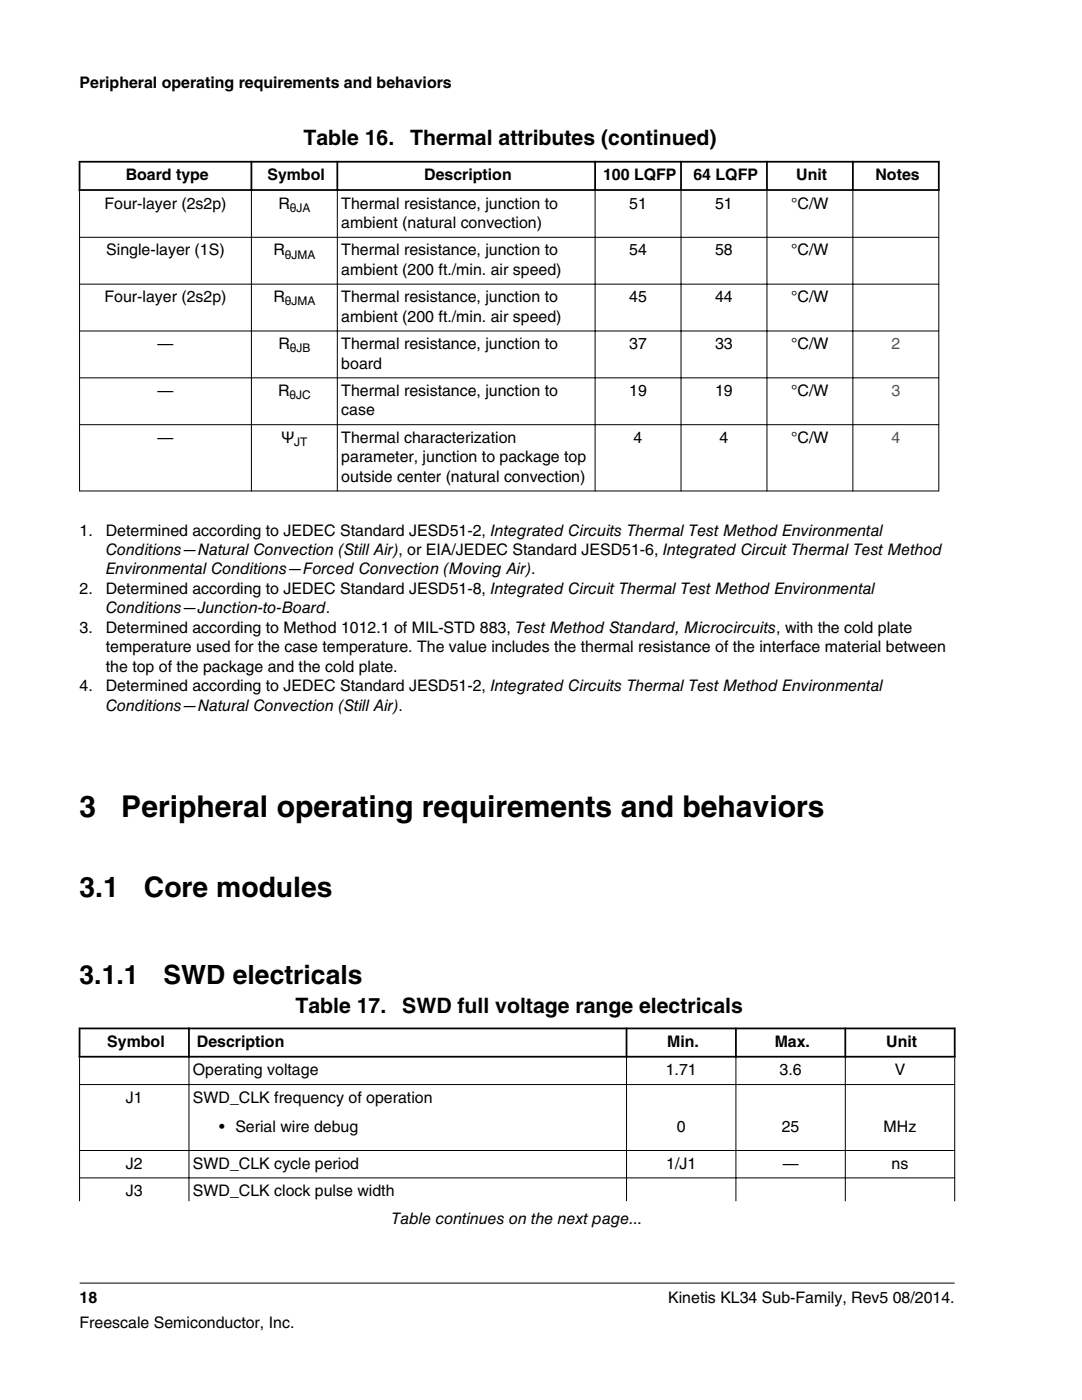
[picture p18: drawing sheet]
<svg xmlns="http://www.w3.org/2000/svg" width="216mm" height="279mm" viewBox="0 0 216 279" stroke-linecap="round" stroke-linejoin="round" font-family="sans-serif">
<defs><g id="words">
<g font-size="6">
<text x="15.9" y="163">3</text>
<text x="24.2" y="163">Peripheral operating requirements and behaviors</text>
</g>
<g font-size="5.6">
<text x="15.9" y="179.1">3.1</text>
<text x="28.7" y="179.1">Core modules</text>
</g>
<g font-size="5.3">
<text x="15.9" y="196.5">3.1.1</text>
<text x="32.6" y="196.5">SWD electricals</text>
</g>
<g font-size="4.2">
<text x="60.5" y="29">Table 16.</text>
<text x="81.8" y="29">Thermal attributes (continued)</text>
<text x="59" y="202.2">Table 17.</text>
<text x="80.3" y="202.2">SWD full voltage range electricals</text>
</g>
<g font-size="3.2">
<text x="15.9" y="17.5">Peripheral operating requirements and behaviors</text>
<text x="25.1" y="36">Board type</text>
<text x="53.4" y="36">Symbol</text>
<text x="84.6" y="36">Description</text>
<text x="120.3" y="36">100 LQFP</text>
<text x="138.4" y="36">64 LQFP</text>
<text x="158.9" y="36">Unit</text>
<text x="174.7" y="36">Notes</text>
<text x="20.8" y="41.6">Four-layer (2s2p)</text>
<text x="55.5" y="41.6">R</text>
<text x="68.1" y="41.6">Thermal resistance, junction to</text>
<text x="125.6" y="41.6">51</text>
<text x="142.7" y="41.6">51</text>
<text x="157.9" y="41.6">°C/W</text>
<text x="68.1" y="45.5">ambient (natural convection)</text>
<text x="21.2" y="51">Single-layer (1S)</text>
<text x="54.5" y="51">R</text>
<text x="68.1" y="51">Thermal resistance, junction to</text>
<text x="125.6" y="51">54</text>
<text x="142.7" y="51">58</text>
<text x="157.9" y="51">°C/W</text>
<text x="68.1" y="54.8">ambient (200 ft./min. air speed)</text>
<text x="20.8" y="60.3">Four-layer (2s2p)</text>
<text x="54.5" y="60.3">R</text>
<text x="68.1" y="60.3">Thermal resistance, junction to</text>
<text x="68.1" y="64.2">ambient (200 ft./min. air speed)</text>
<text x="125.6" y="60.3">45</text>
<text x="142.7" y="60.3">44</text>
<text x="157.9" y="60.3">°C/W</text>
<text x="31.4" y="69.7">—</text>
<text x="55.5" y="69.7">R</text>
<text x="68.1" y="69.7">Thermal resistance, junction to</text>
<text x="125.6" y="69.7">37</text>
<text x="142.7" y="69.7">33</text>
<text x="157.9" y="69.7">°C/W</text>
<text x="68.1" y="73.5">board</text>
<text x="31.4" y="79">—</text>
<text x="55.5" y="79">R</text>
<text x="68.1" y="79">Thermal resistance, junction to</text>
<text x="68.1" y="82.9">case</text>
<text x="125.6" y="79">19</text>
<text x="142.7" y="79">19</text>
<text x="157.9" y="79">°C/W</text>
<text x="31.4" y="88.4">—</text>
<text x="56.1" y="88.4">Ψ</text>
<text x="68.1" y="88.4">Thermal characterization</text>
<text x="126.4" y="88.4">4</text>
<text x="143.6" y="88.4">4</text>
<text x="157.9" y="88.4">°C/W</text>
<text x="68.1" y="92.2">parameter, junction to package top</text>
<text x="68.1" y="96.1">outside center (natural convection)</text>
<text x="15.9" y="106.9">1.</text>
<text x="21.1" y="106.9">Determined according to JEDEC Standard JESD51-2, Integrated Circuits Thermal Test Method Environmental</text>
<text x="21.1" y="110.8">Conditions—Natural Convection (Still Air), or EIA/JEDEC Standard JESD51-6, Integrated Circuit Thermal Test Method</text>
<text x="15.9" y="118.5">2.</text>
<text x="21.1" y="114.6">Environmental Conditions—Forced Convection (Moving Air).</text>
<text x="21.1" y="118.5">Determined according to JEDEC Standard JESD51-8, Integrated Circuit Thermal Test Method Environmental</text>
<text x="21.1" y="122.4">Conditions—Junction-to-Board.</text>
<text x="15.9" y="126.3">3.</text>
<text x="21.1" y="126.3">Determined according to Method 1012.1 of MIL-STD 883, Test Method Standard, Microcircuits, with the cold plate</text>
<text x="21.1" y="130.2">temperature used for the case temperature. The value includes the thermal resistance of the interface material between</text>
<text x="15.9" y="137.9">4.</text>
<text x="21.1" y="134">the top of the package and the cold plate.</text>
<text x="21.1" y="137.9">Determined according to JEDEC Standard JESD51-2, Integrated Circuits Thermal Test Method Environmental</text>
<text x="21.1" y="141.8">Conditions—Natural Convection (Still Air).</text>
<text x="21.4" y="208.9">Symbol</text>
<text x="39.3" y="208.9">Description</text>
<text x="133.1" y="208.9">Min.</text>
<text x="154.6" y="208.9">Max.</text>
<text x="176.9" y="208.9">Unit</text>
<text x="38.5" y="214.6">Operating voltage</text>
<text x="132.8" y="214.6">1.71</text>
<text x="155.6" y="214.6">3.6</text>
<text x="178.5" y="214.6">V</text>
<text x="25.1" y="220.1">J1</text>
<text x="38.5" y="220.1">SWD_CLK frequency of operation</text>
<text x="43.7" y="225.8">• Serial wire debug</text>
<text x="135" y="225.8">0</text>
<text x="156" y="225.8">25</text>
<text x="176.3" y="225.8">MHz</text>
<text x="25.1" y="233.2">J2</text>
<text x="38.5" y="233.2">SWD_CLK cycle period</text>
<text x="132.9" y="233.2">1/J1</text>
<text x="156.2" y="233.2">—</text>
<text x="177.9" y="233.2">ns</text>
<text x="25.1" y="238.7">J3</text>
<text x="38.5" y="238.7">SWD_CLK clock pulse width</text>
<text x="78.1" y="244.3">Table continues on the next page...</text>
<text x="15.9" y="260">18</text>
<text x="133.3" y="260">Kinetis KL34 Sub-Family, Rev5 08/2014.</text>
<text x="15.9" y="265">Freescale Semiconductor, Inc.</text>
</g>
<g font-size="3.2" fill="#00f">
<text x="177.9" y="69.7">2</text>
<text x="177.9" y="79">3</text>
<text x="177.9" y="88.4">4</text>
</g>
<g font-size="2.4">
<text x="57.8" y="42.3">θJA</text>
<text x="56.8" y="51.6">θJMA</text>
<text x="56.8" y="61">θJMA</text>
<text x="57.8" y="70.3">θJB</text>
<text x="57.8" y="79.6">θJC</text>
<text x="58.7" y="89">JT</text>
</g>
</g></defs>
<path d="M15.7 32.3h171.8M15.7 37.9h171.8M15.9 32.1v6M50.2 32.1v6M67.3 32.1v6M118.7 32.1v6M135.9 32.1v6M153 32.1v6M170.2 32.1v6M187.3 32.1v6" fill="none" stroke="#000" stroke-width=".35"/>
<g fill="none" stroke="#000" stroke-width=".2">
<path d="M15.9 38.1v60M50.2 37.7v60.4M67.3 37.7v60.4M118.7 37.7v60.4M135.9 37.7v60.4M153 37.7v60.4M170.2 37.7v60.4M187.3 38.1v60M15.8 47.4h171.6M15.8 56.7h171.6M15.8 66.1h171.6M15.8 75.4h171.6"/>
<path d="M15.8 84.8h171.6M15.8 98h171.6"/>
</g>
<g fill="#fff">
<path d="M15.9 198.5h174.6v46.9h-174.6z" fill-rule="evenodd"/>
<path d="M16.1 205.4h21.4v5.3h-21.4z" fill-rule="evenodd"/>
<path d="M37.9 205.4h86.9v5.3h-86.9z" fill-rule="evenodd"/>
<path d="M125.2 205.4h21.5v5.3h-21.5z" fill-rule="evenodd"/>
<path d="M147 205.4h21.5v5.3h-21.5z" fill-rule="evenodd"/>
<path d="M168.8 205.4h21.5v5.3h-21.5z" fill-rule="evenodd"/>
<path d="M16 211.1h21.6v5.3h-21.6z" fill-rule="evenodd"/>
<path d="M37.8 211.1h87.1v5.3h-87.1z" fill-rule="evenodd"/>
<path d="M125.1 211.1h21.7v5.3h-21.7z" fill-rule="evenodd"/>
<path d="M146.9 211.1h21.7v5.3h-21.7z" fill-rule="evenodd"/>
<path d="M168.8 211.1h21.6v5.3h-21.6z" fill-rule="evenodd"/>
<path d="M16 216.5h21.6v13h-21.6z" fill-rule="evenodd"/>
<path d="M37.8 216.5h87.1v13h-87.1z" fill-rule="evenodd"/>
<path d="M125.1 216.5h21.7v13h-21.7z" fill-rule="evenodd"/>
<path d="M146.9 216.5h21.7v13h-21.7z" fill-rule="evenodd"/>
<path d="M168.8 216.5h21.6v13h-21.6z" fill-rule="evenodd"/>
<path d="M16 229.7h21.6v5.3h-21.6z" fill-rule="evenodd"/>
<path d="M37.8 229.7h87.1v5.3h-87.1z" fill-rule="evenodd"/>
<path d="M125.1 229.7h21.7v5.3h-21.7z" fill-rule="evenodd"/>
<path d="M146.9 229.7h21.7v5.3h-21.7z" fill-rule="evenodd"/>
<path d="M168.8 229.7h21.6v5.3h-21.6z" fill-rule="evenodd"/>
<path d="M16 235.2h21.6v4.5h-21.6z" fill-rule="evenodd"/>
<path d="M37.8 235.2h87.1v4.5h-87.1z" fill-rule="evenodd"/>
<path d="M125.1 235.2h21.7v4.5h-21.7z" fill-rule="evenodd"/>
<path d="M146.9 235.2h21.7v4.5h-21.7z" fill-rule="evenodd"/>
<path d="M168.8 235.2h21.6v4.5h-21.6z" fill-rule="evenodd"/>
</g>
<path d="M15.7 205.2h175M15.7 210.9h175M15.9 205.1v6M37.7 205.1v6M125 205.1v6M146.8 205.1v6M168.7 205.1v6M190.5 205.1v6" fill="none" stroke="#000" stroke-width=".35"/>
<path d="M15.8 216.4h174.8M15.9 211v28.7M37.7 210.7v29M125 210.7v29M146.8 210.7v29M168.7 210.7v29M190.5 211v28.7M15.8 229.6h174.8M15.8 235.1h174.8M15.9 256.1h174.6" fill="none" stroke="#000" stroke-width=".2"/>
<use href="#words"/>
</svg>
